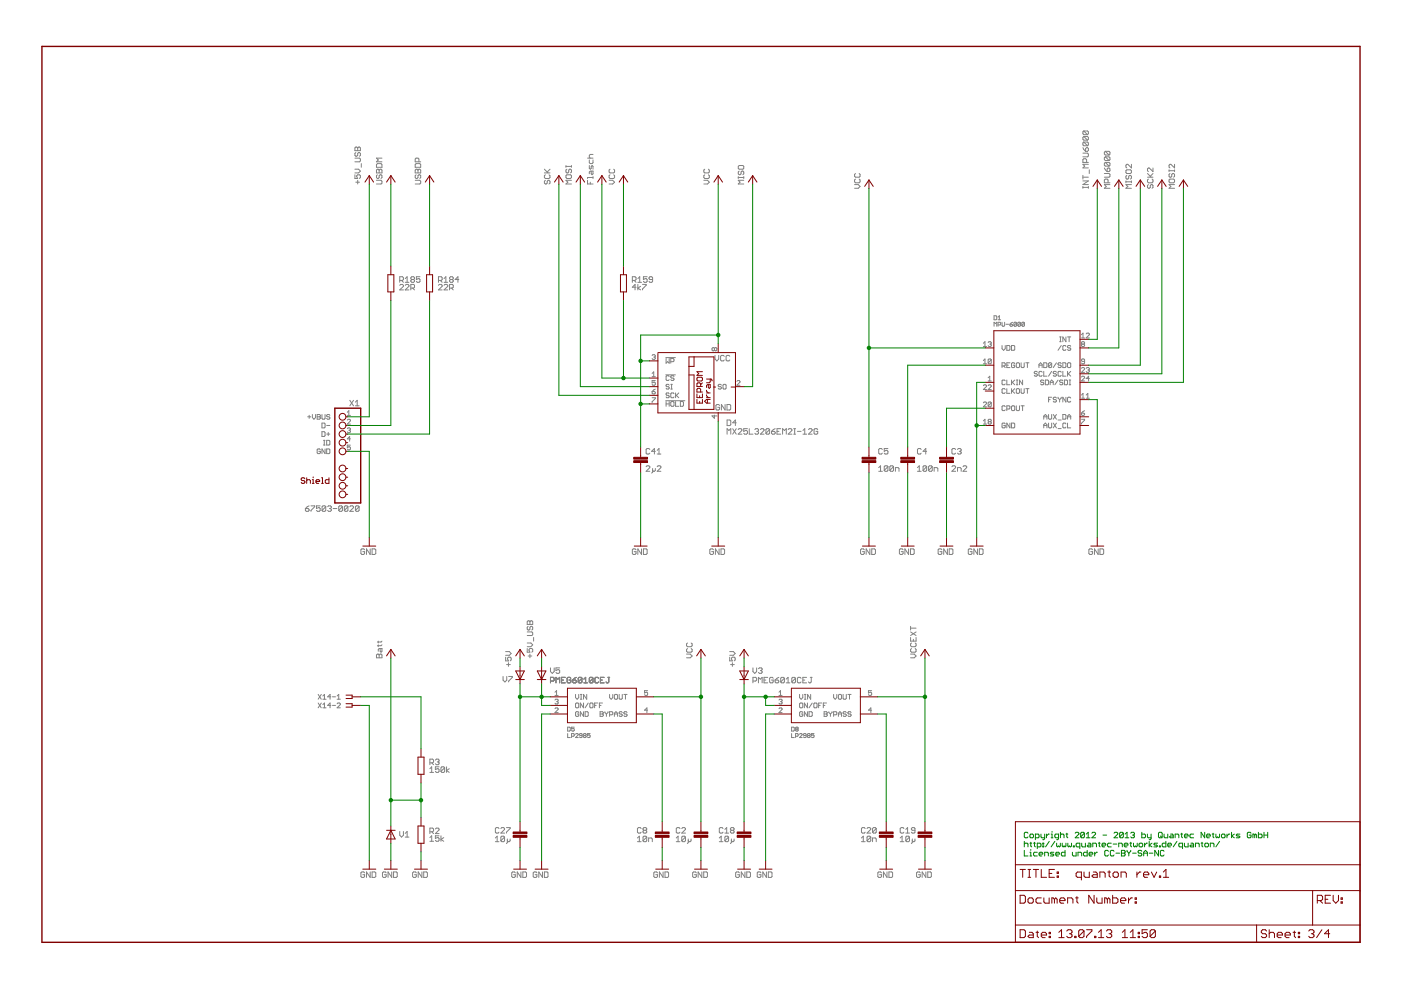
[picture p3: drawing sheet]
<svg xmlns="http://www.w3.org/2000/svg" width="297mm" height="210mm" viewBox="0 0 297 210" stroke-linecap="round" stroke-linejoin="round" font-family="sans-serif">
<g fill="none" stroke="#808080" stroke-width=".21">
<path d="M75.2 37.1v.7h.6l-.2-.4 .2-.3h.4l.2 .2v.3l-.2 .2M75.2 35.9h.8l.4 .4-.4 .4h-.8M75.2 33.5h1l.2 .2v.4l-.2 .2h-1M75.2 31.4l.2-.2 .4 .2 .4-.2 .2 .2v.5h-1.2zM75.4 32.3l-.2 .2v.4l.2 .2 .4-.2v-.4l.4-.2 .2 .2v.4l-.2 .2M75.4 38.6h.8M75.8 31.4v.5M75.8 38.2v.8M76.6 34.7v.8M79.8 38.2h1l.2 .2v.4l-.2 .2h-1M79.8 36.1l.2-.2 .4 .2 .4-.2 .2 .2v.6h-1.2zM80 34.7h.8l.2 .2v.6h-1.2v-.6z"/>
<path d="M80 37.1l-.2 .2v.3l.2 .2 .4-.2v-.3l.4-.2 .2 .2v.3l-.2 .2M80.4 36.1v.6M81 33.5h-1.2l.4 .4-.4 .4h1.2M88 38.2h1l.2 .2v.4l-.2 .2h-1M88.2 37.1l-.2 .2v.3l.2 .2h.2l.2-.2v-.3l.4-.2 .2 .2v.3l-.2 .2M88.2 35.9l.4 .2 .4-.2 .2 .2v.6h-1.2v-.6zM88.2 34.7h.8l.2 .2v.6h-1.2v-.6zM88.6 36.1v.6M88.8 34.3v-.6l-.2-.2h-.4l-.2 .2v.6h1.2M115.4 36.7h1.2M115.4 35.9l.8 .8M115.6 38.2l-.2 .2v.4l.4 .2 .2-.2v-.4l.4-.2 .2 .2v.4l-.2 .2"/>
<path d="M115.6 37.1l-.2 .2v.3l.2 .2h.8l.2-.2v-.3l-.2-.2M116.6 35.9l-.6 .6M120 37.3l.2-.2h.8l.2 .2v.3l-.2 .2h-.8l-.2-.2zM120 35.1v.4M120 35.3h1.2M120.2 35.9l-.2 .2v.4l.4 .2 .2-.2v-.4l.4-.2 .2 .2v.4l-.2 .2M121.2 38.2h-1.2l.4 .4-.4 .4h1.2M121.2 35.1v.4M124.6 38.2v.8h1.1M124.6 33.5h1.1M124.9 33.9v.6l.3 .2h.3l.2-.2v-.6M124.9 35.1v.6l.3 .2 .1-.2v-.4l.2-.2 .2 .2v.6"/>
<path d="M125.2 38.6v.4M125.3 36.3v.6l.2 .1 .2-.1v-.6h-.5l-.3 .2v.4M125.7 37.6h-1.1v.2M125.7 37.4v.4M125.7 32.7h-.5l-.3 .2v.4l.3 .2M129.1 38.2h.8l.4 .4-.4 .4h-.8M129.3 37.1l-.2 .2v.3l.2 .2h.8l.2-.2v-.3l-.2-.2M129.3 35.9l-.2 .2v.4l.2 .2h.8l.2-.2v-.4l-.2-.2M149.2 38.2h.8l.4 .4-.4 .4h-.8M149.4 37.1l-.2 .2v.3l.2 .2h.8l.2-.2v-.3l-.2-.2M149.4 35.9l-.2 .2v.4l.2 .2h.8l.2-.2v-.4l-.2-.2M156.5 35.3l.2-.2h.8l.2 .2v.4l-.2 .2h-.8l-.2-.2z"/>
<path d="M156.5 37.6h1.2M156.5 37.4v.4M156.7 36.3l-.2 .2v.4l.2 .1 .4-.1v-.4l.2-.2 .4 .2v.4l-.2 .1M157.7 38.2h-1.2l.4 .4-.4 .4h1.2M157.7 37.4v.4M181.2 39.1h.8l.4 .4-.4 .4h-.8M181.4 38l-.2 .2v.3l.2 .3h.8l.2-.3v-.3l-.2-.2M181.4 36.8l-.2 .2v.4l.2 .2h.8l.2-.2v-.4l-.2-.2M229.6 38.4h1.2l-1.2 .7h1.2M229.6 37.6h1.2M229.6 32.5h1l.2 .2v.4l-.2 .2h-1M229.6 39.7h1.2"/>
<path d="M229.6 37.2v.8M229.6 39.5v.4M229.6 31.3l.6 .8M229.8 27.8h.8l.2 .2v.3l-.2 .3M229.8 28.9h.8l.2 .2v.4l-.2 .2M229.8 30.1h.8l.2 .2v.4l-.2 .2M229.8 27.8l-.2 .2v.3l.2 .3h.8M229.8 28.9l-.2 .2v.4l.2 .2h.8M229.8 30.1l-.2 .2v.4l.2 .2h.8M229.8 30.1l.8 .8M229.8 28.9l.8 .8M229.8 27.8l.8 .8"/>
<path d="M230.2 31.5l.2-.2 .4 .2v.4l-.2 .2h-.4zM230.4 34.4v-.6l-.2-.1h-.4l-.2 .1v.6h1.2M230.8 34.8h-1.2l.4 .4-.4 .4h1.2M230.8 39.5v.4M230.9 36v.8M234.1 36.8h1l.2 .2v.4l-.2 .2h-1M234.1 35.6l.6 .8M234.4 32.1l-.3 .2v.4l.3 .2h.7M234.4 33.3l-.3 .2v.3l.3 .2h.7M234.4 34.4l-.3 .2v.4l.3 .2h.7M234.4 32.1h.7l.2 .2v.4l-.2 .2M234.4 33.3h.7l.2 .2v.3l-.2 .2"/>
<path d="M234.4 34.4h.7l.2 .2v.4l-.2 .2M234.4 34.4l.7 .8M234.4 33.3l.7 .7M234.4 32.1l.7 .8M234.7 35.8l.4-.2 .2 .2v.4l-.2 .2h-.4zM234.9 38.8v-.6l-.2-.2h-.3l-.3 .2v.6h1.2M235.3 39.1h-1.2l.4 .4-.4 .4h1.2M238.7 36.2l.2-.2h.8l.2 .2v.4l-.2 .2h-.8l-.2-.2zM238.7 38.5h1.2M238.7 38.4v.4M238.9 37.2l-.2 .2v.4l.2 .2 .4-.2v-.4l.2-.2 .4 .2v.4l-.2 .2M239.9 39.1h-1.2l.4 .4-.4 .4h1.2"/>
<path d="M239.9 34.8v.8l-.8-.8-.4 .2v.4l.2 .2M239.9 38.4v.4M243.3 37.6h1.2M243.3 36.8l.8 .8M243.5 39.1l-.2 .2v.4l.2 .2 .4-.2v-.4l.2-.2 .4 .2v.4l-.2 .2M243.5 38l-.2 .2v.3l.2 .3h.8l.2-.3v-.3l-.2-.2M244.5 35.6v.8l-.8-.8-.4 .2v.4l.2 .2M244.5 36.8l-.6 .6M247.9 36v.4M247.9 36.2h1.1M248.1 36.8l-.2 .2v.4l.2 .2 .3-.2v-.4l.4-.2 .2 .2v.4l-.2 .2M248.1 38h.7l.2 .2v.3l-.2 .3h-.7l-.2-.3v-.3z"/>
<path d="M249 34.8v.8l-.8-.8-.3 .2v.4l.2 .2M249 39.1h-1.1l.3 .4-.3 .4h1.1M249 36v.4M84.8 59.5h.5l.2-.2v-.4l-.2-.2h-.5v1.2M85.1 59.5l.4 .4M85.9 59.9h.8M85.9 59.1l.4-.4v1.2M87.3 59.3l-.2-.2 .2-.4h.4l.2 .2-.2 .4M87.3 59.3l-.2 .2 .2 .4h.4l.2-.3-.2-.3M87.3 59.3h.4M89 58.7h-.7v.6l.4-.2 .3 .2v.3l-.1 .3h-.4l-.2-.3M93 59.5h.6l.1-.2v-.4l-.1-.2h-.6v1.2"/>
<path d="M93.3 59.5l.4 .4M94.1 59.1l.4-.4v1.2M94.1 59.9h.8M95.5 59.3l-.2-.2 .2-.4h.4l.2 .2-.2 .4M95.5 59.3l-.2 .2 .2 .4h.4l.2-.3-.2-.3M95.5 59.3h.4M97.3 59.3h-.8l.6-.6v1.2M134.1 59.5h.5l.3-.2v-.4l-.3-.2h-.5v1.2M134.5 59.5l.4 .4M135.2 59.9h.8M135.2 59.1l.4-.4v1.2M137.2 58.7h-.8v.6l.4-.2 .4 .2v.3l-.2 .3h-.4l-.2-.3"/>
<path d="M138.4 59.3h-.6l-.2-.2 .2-.4h.4l.2 .2v.7l-.2 .3h-.4l-.2-.3M84.8 60.5l.1-.2h.4l.2 .2v.2l-.7 .8h.7M85.9 60.5l.2-.2h.4l.2 .2v.2l-.8 .8h.8M87.1 61.1h.6l.2-.2v-.4l-.2-.2h-.6v1.2M87.5 61.1l.4 .4M93 60.5l.2-.2h.4l.1 .2v.2l-.7 .8h.7M94.1 60.5l.2-.2h.4l.2 .2v.2l-.8 .8h.8M95.3 61.1h.6l.2-.2v-.4l-.2-.2h-.6v1.2M95.7 61.1l.4 .4M134.9 60.9h-.8l.5-.6v1.2M135.2 60.3v1.2M135.8 60.7l-.6 .4 .6 .4"/>
<path d="M136.2 60.3h.8l-.8 1.2M138.3 75.4l.1-.2h.4l.1 .2-.1 .3M138.3 79.2l.3-.4v1.1M138.3 79.9h.6M138.6 75.7h.2M138.8 75.7l.1 .2-.1 .3h-.4l-.1-.2M141.2 79.5h2M141.2 75.8h2M141.2 76v1l.3-.3 .4 .3v-1M141.9 79.8l-.2-.1h-.3l-.2 .1v.7l.2 .2h.3l.2-.2M142.2 76.7h.5l.2-.2v-.3l-.2-.2h-.5v1M142.9 79.8l-.2-.1h-.3l-.2 .1 .2 .4h.3l.2 .1-.2 .4h-.3l-.2-.2"/>
<path d="M151.5 73.9l-.2-.2-.3 .2v.3l.1 .2 .4-.2M151.5 73.9l.1-.2 .4 .2v.3l-.2 .2-.3-.2M151.5 73.9v.3M151.6 75.4v.7l.4 .4 .4-.4v-.7M153.6 75.5l-.2-.1h-.4l-.2 .1v.8l.2 .2h.4l.2-.2M154.7 75.5l-.2-.1h-.3l-.3 .1v.8l.3 .2h.3l.2-.2M208.5 72.8l.3-.3v1M208.5 77.1h.7M208.5 73.5h.7M208.5 76.5l.3-.4v1M209.5 72.6l.2-.1h.3l.2 .1-.2 .4M209.8 73h.2"/>
<path d="M210 73l.2 .1-.2 .4h-.3l-.2-.2M210.2 76.3l-.2-.2h-.3l-.2 .2v.7M210.2 76.3v.7l-.2 .1h-.3l-.2-.1M210.2 76.3l-.7 .7M210.8 67h.4l.1 .1v.5l-.1 .2h-.4zM210.8 69.2v-.9l.2 .3 .3-.3v.9M211.6 68.9h.4l.2-.2-.2-.4h-.4v.9M211.6 67.8h.6M211.6 67.2l.3-.2v.8M212.4 68.3l.2 .9 .4-.2v-.7M212.4 73.3v.6l.4 .4 .3-.4v-.6M212.4 77.6h.6l.1-.2v-.3l-.1-.2h-.6v1"/>
<path d="M212.8 77.6l.3 .3M213.3 68.7h.5M213.5 73.3h.5l.1 .1v.7l-.1 .2h-.5zM213.5 77.4h.3M214.1 68.7h.4l.2 .3-.4 .2zM214.1 76.9h-.6v1h.6M214.5 73.3h.5l.1 .1v.7l-.1 .2h-.5zM214.7 68.3l-.6 .4M215.1 77.1l-.1-.2h-.4l-.1 .2v.7l.1 .1h.4l.1-.1v-.4h-.3M215.5 77.1l.1-.2h.4l.2 .2v.7l-.2 .1h-.4l-.1-.1zM215.5 68.5l-.4-.2-.1 .7M215.5 68.5l-.1 .7-.4-.2"/>
<path d="M215.5 68.5l-.5 .5M216.4 68.5l-.5-.2-.1 .2v.5M216.4 68.5v.5l-.2 .2-.4-.2M216.4 68.5l-.6 .5M216.5 76.9v.9l.2 .1 .4-.1v-.9M217.2 68.5l-.4-.2-.2 .2v.5M217.2 68.5v.5l-.1 .2-.5-.2M217.2 68.5l-.6 .5M217.5 76.9h.7M217.8 76.9v1M219.9 78.9l-.1-.2-.5 .2 .2 .3 .4 .2-.1 .4-.5-.2M220.3 77.9v-.6l.3-.4 .4 .4v.6"/>
<path d="M220.3 77.4h.7M221 78.9l-.2-.2h-.3l-.2 .2v.7l.2 .2h.3l.2-.2M221.3 76.9h.5l.2 .2v.7l-.2 .1h-.5zM221.3 78.7v1.1h.7M223 77.1l-.2-.2-.5 .2v.7M223 77.1v.7l-.2 .1-.5-.1M223 78.7l-.7 1.1M223 77.1l-.7 .7M224 78.9l-.2-.2h-.3l-.2 .2 .2 .3h.3l.2 .2-.2 .4h-.3l-.2-.2M224 76.9l-.7 1M224.7 72.5h.3M224.7 71.4h.3"/>
<path d="M224.8 71.4v1.1M225 77.1l-.2-.2h-.3l-.2 .2 .2 .3h.3l.2 .2-.2 .3h-.3l-.2-.1M225 78.9l-.2-.2h-.3l-.2 .2v.7l.2 .2h.3l.2-.2M225 73.3l-.7 1M225.3 76.9h.5l.2 .2v.7l-.2 .1h-.5zM225.3 78.7v1.1h.7M226 71.4v1.1l-.7-1.1v1.1M226 73.4l-.2-.1-.5 .1v.7l.2 .2 .5-.2M226.3 78.7v1.1M226.3 71.4h.7M226.5 76.9h.3l.2 .2v.7l-.2 .1h-.3l-.2-.1v-.7zM226.5 79.2l.5 .6"/>
<path d="M226.7 71.4v1.1M227 73.4l-.2-.1h-.3l-.2 .1 .2 .4h.3l.2 .1-.2 .4h-.3l-.2-.2M227 78.7l-.7 .7M229.3 71l.3-.4v1M229.3 78.1l.1-.2h.4l.2 .2-.7 .9h.7M229.3 79.9l.1-.1h.4l.2 .1-.7 .9h.7M229.3 71.6h.7M229.4 73l-.1-.2 .1-.3h.4l.2 .1-.2 .4M229.4 73l-.1 .1 .1 .4h.4l.2-.2-.2-.3M229.4 73h.4M230 76.6h-.6l-.1-.1 .1-.4h.4l.2 .2v.7l-.2 .1h-.4l-.1-.1M230.3 78.1l.2-.2h.3l.2 .2-.2 .3"/>
<path d="M230.3 70.8l.2-.2h.3l.2 .2-.7 .8h.7M230.6 78.4h.2M230.8 78.4l.2 .2-.2 .4h-.3l-.2-.2M65.2 88.4h.7M65.6 88.1v.6M66.2 87.9v.6l.4 .4 .3-.4v-.6M67.2 87.9h.6l.1 .2-.1 .3 .1 .3-.1 .2h-.6zM67.2 88.4h.6M67.9 95.4l-.1-.2h-.4l-.2 .2v.6l.2 .2h.4l.1-.2v-.3h-.3M68.3 87.9v.8l.1 .2h.3l.2-.2v-.8M68.3 89.7h.4l.2 .2v.7l-.2 .1h-.4zM68.3 91.5h.4l.2 .2v.7l-.2 .1h-.4z"/>
<path d="M68.6 94.4h.3M68.6 93.4h.3M68.7 93.4v1M68.9 95.2v1l-.6-1v1M69.3 90.2h.6M69.3 93.4h.5l.1 .1v.7l-.1 .2h-.5zM69.3 95.2h.5l.1 .2v.6l-.1 .2h-.5zM69.3 92h.6M69.6 91.7v.7M69.9 88.1l-.1-.2h-.4l-.1 .3 .5 .2 .1 .3-.1 .2h-.4l-.1-.2M73.6 90.9l.5-.2 .2 .2-.2 .3M73.6 89.1l.2-.2 .5 .2-.7 .8h.7"/>
<path d="M73.6 88.1h.7M73.6 87.4l.4-.3v1M74 91.2h.1M74.1 91.2l.2 .2-.2 .3-.5-.1M74.2 84.9l.8 1.1M74.3 94.4h-.7v.5l.5-.2 .2 .5-.2 .2-.5-.2M74.3 93h-.7l.5-.4v1M75 84.9l-.8 1.1M75.4 85.3l.3-.4v1.1M75.4 86h.7M137 99l.2-.2h.4l.2 .2v.1l-.8 .8h.8M137.8 95.3l-.2-.2h-.4l-.2 .2v.8l.2 .2h.4l.2-.2"/>
<path d="M138.3 83h.5l.1 .4-.1 .1h-.4l-.1-.1zM138.3 84.3h.6l-.6 1M138.4 99.3v.8l-.2 .2M138.9 99.3v.4l-.2 .2-.3-.2M138.9 80.7h-.6v.5l.3-.2 .3 .2-.1 .5h-.4l-.1-.2M138.9 95.7h-.7l.5-.6v1.2M138.9 82.5l-.6 .5M139.3 99l.2-.2h.4l.2 .2v.1l-.8 .8h.8M139.3 96.3h.8M139.3 95.5l.4-.4v1.2M141.2 85h4M141.2 85.1v1"/>
<path d="M141.2 85.6h.7M141.9 81.7l-.2-.2h-.3l-.2 .3 .5 .2 .2 .3-.2 .2h-.3l-.2-.2M141.9 83.5l-.2-.2h-.3l-.2 .4 .2 .1h.3l.2 .4-.2 .1h-.3l-.2-.1M141.9 85.1v1M142.2 85.3l.2-.2h.3l.2 .2v.7l-.2 .1h-.3l-.2-.1zM142.2 81.5h.4M142.2 82.5h.4M142.4 81.5v1M142.9 83.5l-.2-.2h-.3l-.2 .2v.7l.2 .1h.3l.2-.1M143.2 85.1v1h.7M143.2 83.3v1M143.4 83.8l.5 .5"/>
<path d="M143.9 83.3l-.7 .7M144.3 85.1h.4l.2 .2v.7l-.2 .1h-.4zM151.5 88v.7l-.5-.5h1M152.6 86l-.2-.2h-.4l-.2 .2v.7l.2 .2h.4l.2-.2v-.3h-.4M153 81.7l-.2-.2h-.4l-.1 .3 .5 .2 .2 .3-.2 .2h-.4l-.1-.2M153.5 81.5l.4 .2v.6l-.1 .2-.5-.2v-.6zM153.7 85.8v1.1l-.7-1.1v1.1M154.1 85.8h.6l.2 .2v.7l-.2 .2h-.6zM154.2 89h.5l.2 .3v.7l-.2 .2h-.5zM154.2 92.1v-1.2l.3 .4 .4-.4v1.2M155.3 90.9l.8 1.2M156.1 90.9l-.8 1.2"/>
<path d="M156.1 89.6h-.8l.6-.6v1.2M156.2 80.9l.2-.2h.3l.2 .2-.7 .8h.7M156.5 91.1l.2-.2h.4l.2 .2v.2l-.8 .8h.8M158.5 90.9h-.8v.6l.4-.2 .4 .2v.4l-.2 .2h-.4l-.2-.2M158.9 90.9v1.2h.7M160 91.1l.2-.2h.4l.2 .2-.2 .4M160.4 91.5h.2M160.6 91.5l.2 .2-.2 .4h-.4l-.2-.2M161.2 91.1l.2-.2h.4l.2 .2v.2l-.8 .8h.8M163.2 91.1v.8l-.2 .2h-.4l-.2-.2M163.2 91.1l-.2-.2h-.4l-.2 .2v.8M163.2 91.1l-.8 .8"/>
<path d="M163.6 91.5h.5l.3 .4-.3 .2h-.3l-.2-.2zM164.4 90.9l-.8 .6M164.7 91.5h.4M165.5 90.9h-.8v1.2h.8M165.9 92.1v-1.2l.4 .4 .4-.4v1.2M167.1 91.1l.2-.2h.4l.2 .2v.2l-.8 .8h.8M168.3 92.1h.4M168.3 90.9h.4M168.5 90.9v1.2M169.1 91.5h.7M170.2 91.3l.4-.4v1.2M170.2 92.1h.8"/>
<path d="M171.4 91.1l.2-.2h.4l.2 .2v.2l-.8 .8h.8M173.4 91.1l-.2-.2h-.4l-.2 .2v.8l.2 .2h.4l.2-.2v-.4h-.4M186.3 99.9h.8M186.3 99.1l.4-.3v1.1M187.1 95.3l-.2-.2h-.4l-.2 .2v.8l.2 .2h.4l.2-.2M188.3 99v.7l-.2 .2h-.4l-.2-.2M188.3 99l-.2-.2h-.4l-.2 .2v.7M188.3 95.1h-.8v.6l.4-.2 .4 .2v.4l-.2 .2h-.4l-.2-.2M188.3 99l-.8 .7M189.4 99v.7l-.1 .2h-.5l-.1-.2M189.4 99l-.1-.2h-.5l-.1 .2v.7M189.4 99l-.7 .7"/>
<path d="M189.8 99.9v-.8h.6l.2 .2v.6M194.5 99.9h.8M194.5 99.1l.4-.3v1.1M195.3 95.3l-.2-.2h-.4l-.2 .2v.8l.2 .2h.4l.2-.2M196.5 99v.7l-.2 .2h-.4l-.2-.2M196.5 99l-.2-.2h-.4l-.2 .2v.7M196.5 99l-.8 .7M196.5 95.7h-.8l.6-.6v1.2M197.7 99v.7l-.2 .2h-.4l-.2-.2M197.7 99l-.2-.2h-.4l-.2 .2v.7M197.7 99l-.8 .7M198.1 99.9v-.8h.5l.2 .2v.6"/>
<path d="M201.8 99l.2-.2h.4l.2 .2v.1l-.8 .8h.8M202.6 95.3l-.2-.2h-.4l-.2 .2v.8l.2 .2h.4l.2-.2M203 99.9v-.8h.6l.2 .2v.6M203 95.3l.2-.2h.4l.2 .2-.2 .4M203.4 95.7h.2M203.6 95.7l.2 .2-.2 .4h-.4l-.2-.2M204.2 99l.2-.2h.4l.2 .2v.1l-.8 .8h.8M208.5 85.4l.2-.2h.3l.2 .2-.7 .9h.7M208.5 81.8l.2-.2h.3l.2 .2v.1l-.7 .7h.7M208.5 89.2l.3-.3v1M208.5 89.9h.7M209.5 81.8l.2-.2h.3l.2 .2-.7 .8h.7"/>
<path d="M209.5 80.8h.7M209.5 80.1l.3-.3v1M209.7 89.4l-.2-.2 .2-.3h.3l.2 .2-.2 .3M209.7 89.4l-.2 .2 .2 .3h.3l.2-.2-.2-.3M209.7 89.4h.3M210.2 85.4l-.2-.2h-.3l-.2 .2v.7M210.2 85.4v.7l-.2 .2h-.3l-.2-.2M210.2 85.4l-.7 .7M213.1 80.7l-.1-.1-.6 .1v.7l.2 .2h.4l.1-.2M213.1 82.6l-.1-.2h-.4l-.2 .2v.6l.2 .2h.4l.1-.2M213.1 86.2l-.1-.2h-.4l-.2 .2v.7l.2 .2h.4l.1-.2M213.1 89.9l-.1-.2h-.4l-.2 .2v.7l.2 .1h.4l.1-.1v-.4h-.3"/>
<path d="M213.5 86.7h.5l.1-.1v-.4l-.1-.2h-.5v1.1M213.5 80.6v1h.6M213.5 82.4v1h.6M214.1 89.7v1l-.6-1v1M214.5 89.7h.5l.1 .2v.7l-.1 .1h-.5zM214.5 80.6v1M214.5 82.4v1M214.6 86h.4l.1 .2v.7l-.1 .2h-.4l-.1-.2v-.7zM214.6 82.9l.5 .5M214.6 81.1l.5 .5M215.1 82.4l-.6 .7M215.1 80.6l-.6 .6"/>
<path d="M215.5 80.6h.3M215.5 81.6h.3M215.5 86v.9l.1 .2h.4l.2-.2v-.9M215.6 82.4h.4l.2 .2v.6l-.2 .2h-.4l-.1-.2v-.6zM215.6 80.6v1M216.5 86h.6M216.5 82.4v.8l.2 .2 .4-.2v-.8M216.8 80.6v1l-.6-1v1M216.8 86v1.1M217.5 82.4h.7M217.8 82.4v1M221.3 80.7l-.2-.1-.5 .1 .2 .4h.3l.2 .1-.2 .4h-.3l-.2-.2"/>
<path d="M221.3 88.9v-.7l.3-.3 .4 .3v.7M221.3 90.7v-.7l.3-.3 .4 .3v.7M221.3 90.2h.7M221.3 88.4h.7M221.6 80.6h.5l.2 .1v.7l-.2 .2h-.5zM222.3 87.9v.8l.2 .2 .5-.2v-.8M222.3 89.7v.9l.2 .1 .5-.1v-.9M222.3 84.7h.4M222.7 81.6v-.7l.3-.3 .3 .3v.7M222.7 81.1h.6M223 84.2h-.7v1M223.3 89.7l.7 1"/>
<path d="M223.3 87.9l.7 1M224 89.7l-.7 1M224 87.9l-.7 1M224 84.4l-.2-.2h-.3l-.2 .2 .2 .3h.3l.2 .2-.2 .3h-.3l-.2-.1M224.3 90.9h.7M224.3 89h.7M224.3 84.2l.4 .5M224.3 80.6l-.7 1M224.7 84.7v.5M225 84.2l-.3 .5M225.3 80.7l-.1-.1-.5 .1 .1 .4h.4l.1 .1-.1 .4h-.4l-.1-.2M225.3 87.9h.5l.2 .2v.6l-.2 .2h-.5z"/>
<path d="M225.7 80.6h.5l.1 .1v.7l-.1 .2h-.5zM226 89.9l-.2-.2-.5 .2v.7l.2 .1 .5-.1M226 84.2v1l-.7-1v1M226.3 88.9v-.7l.4-.3 .3 .3v.7M226.3 89.7v1h.7M226.3 88.4h.7M226.7 80.6h.3M226.7 81.6h.3M226.8 80.6v1M227 84.4l-.2-.2h-.3l-.2 .2v.7l.2 .1h.3l.2-.1M229.3 83.8l.3-.4v1M229.3 88.9h.7l-.7 1"/>
<path d="M229.3 87.6h.5l.2 .3-.2 .2h-.4zM229.3 84.4h.7M230 87.1l-.7 .5M230.3 84.4h.7M230.3 83.8l.3-.4v1M231 80.3h-.7l.5-.5v1M64.7 107.8h.6l.2 .4-.2 .2h-.4l-.2-.2zM65.5 107.3l-.8 .5M65.9 107.3h.8v.1l-.8 .8v.2M67.9 107.3h-.8v.5l.4-.2 .4 .2v.4l-.2 .2h-.4l-.2-.2M69.1 107.4v.8l-.2 .2h-.4l-.2-.2M69.1 107.4l-.2-.1h-.4l-.2 .1v.8"/>
<path d="M69.1 107.4l-.8 .8M69.5 107.4l.2-.1h.3l.3 .1-.3 .4M69.8 107.8h.2M70 107.8l.3 .2-.3 .4h-.3l-.2-.2M70.6 107.8h.8M72.6 107.4v.8l-.2 .2h-.4l-.2-.2M72.6 107.4l-.2-.1h-.4l-.2 .1v.8M72.6 107.4l-.8 .8M73.8 107.4v.8l-.2 .2h-.4l-.2-.2M73.8 107.4l-.2-.1h-.4l-.2 .1v.8M73.8 107.4l-.8 .8M74.2 107.4l.2-.1h.4l.2 .1v.2l-.8 .8h.8"/>
<path d="M76.1 107.4v.8l-.2 .2h-.4l-.1-.2M76.1 107.4l-.2-.1h-.4l-.1 .1v.8M76.1 107.4l-.7 .8M77.3 116.6l-.2-.2h-.4l-.2 .2v.7l.2 .3h.4l.2-.3v-.3h-.4M78.5 116.4v1.2l-.8-1.2v1.2M78.9 116.4h.6l.2 .2v.7l-.2 .3h-.6zM134.9 116.6l-.3-.2h-.3l-.2 .2v.7l.2 .3h.3l.3-.3v-.3h-.4M136 116.4v1.2l-.8-1.2v1.2M136.4 116.4h.6l.2 .2v.7l-.2 .3h-.6zM151.3 116.6l-.2-.2h-.4l-.2 .2v.7l.2 .3h.4l.2-.3v-.3h-.4M152.5 116.4v1.2l-.8-1.2v1.2M152.9 116.4h.5l.2 .2v.7l-.2 .3h-.5z"/>
<path d="M183.2 116.6l-.2-.2h-.3l-.2 .2v.7l.2 .3h.3l.2-.3v-.3h-.3M184.4 116.4v1.2l-.8-1.2v1.2M184.8 116.4h.6l.2 .2v.7l-.2 .3h-.6zM191.5 116.6l-.2-.2h-.4l-.2 .2v.7l.2 .3h.4l.2-.3v-.3h-.4M192.6 116.4v1.2l-.7-1.2v1.2M193 116.4h.6l.2 .2v.7l-.2 .3h-.6zM199.7 116.6l-.2-.2h-.4l-.2 .2v.7l.2 .3h.4l.2-.3v-.3h-.4M200.9 116.4v1.2l-.8-1.2v1.2M201.3 116.4h.5l.2 .2v.7l-.2 .3h-.5zM206.1 116.6l-.2-.2h-.4l-.2 .2v.7l.2 .3h.4l.2-.3v-.3h-.4M207.3 116.4v1.2l-.8-1.2v1.2M207.6 116.4h.6l.2 .2v.7l-.2 .3h-.6z"/>
<path d="M231.6 116.6l-.1-.2h-.4l-.2 .2v.7l.2 .3h.4l.1-.3v-.3h-.3M232.8 116.4v1.2l-.7-1.2v1.2M233.2 116.4h.6l.2 .2v.7l-.2 .3h-.6zM80 138.7l.4 .2 .4-.2 .2 .2v.6h-1.2v-.6zM80.2 135.9v.4M80.2 136.7v.4M80.4 138.9v.6M80.6 137.5v.6l.2 .2 .2-.2v-.6h-.6l-.2 .2v.4M81 136.7l-.2 .2h-.8M81 135.9l-.2 .2h-.8M107.2 139.3v.8h.6l-.2-.4 .2-.4h.4l.2 .2v.4l-.2 .2M107.2 138.2h.8l.4 .4-.4 .3h-.8"/>
<path d="M111.8 137.5v.8h.6l-.2-.4 .2-.4h.4l.1 .2v.4l-.1 .2M111.8 134h1l.1 .2v.4l-.1 .1h-1M111.8 136.3h.8l.3 .4-.3 .4h-.8M112 132.8l-.2 .2v.4l.4 .2 .2-.2v-.4l.4-.2 .1 .2v.4l-.1 .2M112 139.1h.8M112 131.6l.4 .2 .4-.2 .1 .2v.6h-1.1v-.6zM112.4 131.8v.6M112.4 138.7v.8M113.1 135.1v.8M145.6 138.7h.7l.4 .4-.4 .4h-.7M145.8 136.3l-.2 .2v.4l.2 .2h.7l.2-.2v-.4l-.2-.2M145.8 137.5l-.2 .2v.4l.2 .2h.7l.2-.2v-.4l-.2-.2"/>
<path d="M154.7 139.3v.8h.6l-.2-.4 .2-.4h.4l.2 .2v.4l-.2 .2M154.7 138.2h.8l.4 .4-.4 .3h-.8M193.1 132.8v.8M193.1 135.1v.8h1.1v-.8M193.1 138.7h.7l.4 .4-.4 .4h-.7M193.1 134l1.1 .7M193.1 133.2h1.1M193.3 136.3l-.2 .2v.4l.2 .2h.7l.2-.2v-.4l-.2-.2M193.3 137.5l-.2 .2v.4l.2 .2h.7l.2-.2v-.4l-.2-.2M193.7 135.6v.3M194.2 134l-1.1 .7M67.5 147.2l.6 1.1"/>
<path d="M67.5 149.1l.6 1M68.1 147.2l-.6 1.1M68.1 149.1l-.6 1M68.5 147.6l.3-.4v1.1M68.5 149.4l.3-.3v1M68.5 148.3h.6M68.5 150.1h.6M70.1 149.6h-.6l.5-.5v1M70.1 147.7h-.6l.5-.5v1.1M70.5 147.7h.6M70.5 149.6h.6M71.5 147.6l.3-.4v1.1"/>
<path d="M71.5 148.3h.7M71.5 149.2l.1-.1h.4l.2 .1-.7 .9h.7M106.7 143.4v.8l.4 .4 .3-.4v-.8M107.4 140.9h.8M107.8 140.5v.8M107.8 143.4h.8v.2l-.8 .8v.2M116.7 141.6v.8l.4 .4 .4-.4v-.8M116.7 144.4h.6l.2-.2v-.4l-.2-.2h-.6v1.2M117.7 150.3l.1-.2h.4l.1 .2-.6 .8h.6M117.7 148.4l.1-.1h.4l.1 .1-.1 .4M117.7 146.8l.3-.4v1M117.7 147.4h.6"/>
<path d="M117.9 144.8v-1.2l.4 .4 .4-.4v1.2M118 148.8h.2M118.2 148.8l.1 .1-.1 .4h-.4l-.1-.2M118.7 141.6h-.8v.6l.4-.2 .4 .2v.4l-.2 .2h-.4l-.2-.2M119.1 144.2h.4M119.8 143.6h-.7v1.2h.7M120.4 154.2l.5 .1v.6l-.1 .1h-.4zM120.4 155.5v.9h.5M121 143.8l-.2-.2h-.4l-.2 .2v.8l.2 .2h.4l.2-.2v-.4h-.4M121.2 156.1h.4l.2-.1-.2-.5h-.4v.9M121.4 144.2h.6l.2 .4-.2 .2h-.4l-.2-.2zM121.8 154.2h-.6v.4l.3-.1 .3 .1-.2 .4-.4-.1"/>
<path d="M122 147.2v.7l.4 .4 .3-.4v-.7M122 149.2l.2-.1h.3l.2 .1v.7l-.2 .2h-.3l-.2-.2zM122 155.7l.2-.2 .4 .2-.6 .7h.6M122.2 143.6l-.8 .6M122.7 151.1l-.2-.2h-.3l-.2 .2v.6l.2 .2h.3l.2-.2v-.3h-.3M123 148.3h.4M123 147.2h.4M123.2 147.2v1.1M123.4 143.8l-.2-.2h-.4l-.2 .2v.8M123.4 143.8v.8l-.2 .2h-.4l-.2-.2M123.4 143.8l-.8 .8M123.4 156h-.4l-.1-.2 .1-.3 .4 .2v.5l-.1 .2-.4-.2"/>
<path d="M123.7 149.1v1l-.7-1v1M123.7 150.9v1l-.7-1v1M123.8 144.8h.7M123.8 144l.4-.4v1.2M123.8 156l-.1 .1 .1 .3 .5-.2-.2-.2M123.8 156l-.1-.2 .1-.3 .5 .2-.2 .3M123.8 156h.3M124.1 150.9h.5l.1 .2v.6l-.1 .2h-.5zM124.4 147.2v1.1l-.7-1.1v1.1M124.7 149.1l-.6 1M125.1 149.2l.1-.1h.4l.1 .1v.7l-.1 .2h-.4l-.1-.2zM125.1 155.5h-.6v.5l.3-.2 .3 .2-.1 .4-.5-.2"/>
<path d="M125.7 143.8v.8l-.2 .2h-.4l-.2-.2M125.7 143.8l-.2-.2h-.4l-.2 .2v.8M125.7 143.8l-.8 .8M126.1 149.6h.3M126.7 149.1h-.6v1M126.9 143.8l-.2-.2h-.4l-.2 .2v.8l.2 .2h.4l.2-.2M127.1 149.6h.3M127.2 150.9h.5l.2 .2-.2 .3 .2 .3-.2 .2h-.5zM127.2 151.4h.5M127.3 144.2h.4M127.7 149.1h-.6v1M128.1 143.6h-.8v1.2h.8"/>
<path d="M128.2 150.9l.4 .5M128.6 151.4v.5M128.9 143.6h.4M128.9 150.9l-.3 .5M129.1 143.6v1l-.2 .2-.4-.2M129.2 151.6h.6l.1-.5-.1-.2h-.6v1M129.2 147.2v.7l.4 .4 .3-.4v-.7M130.3 151.9v-.7l.3-.3 .3 .3v.7M130.3 151.4h.6M130.4 147.2h.4l.1 .2v.7l-.1 .2h-.4l-.1-.2v-.7zM131.3 147.2v.9l.1 .2 .5-.2v-.9M131.9 151.1l-.1-.2-.5 .2 .1 .3 .5 .2-.1 .3-.5-.2"/>
<path d="M132.3 147.2h.6M132.6 147.2v1.1M132.9 151.1l-.1-.2h-.4l-.1 .2 .1 .3h.4l.1 .2-.1 .3h-.4l-.1-.2M137.3 150.6h-.6l.5-.5v1M137.3 146.4h-.6v.5l.3-.1 .3 .1-.1 .5h-.4l-.1-.1M154.9 140.9h.8M155.3 140.5v.8M159.6 144.4h.6l.2-.2v-.4l-.2-.2h-.6v1.2M159.6 141.6v.8l.4 .4 .4-.4v-.8M160.8 144.8v-1.2l.4 .4 .4-.4v1.2M160.8 141.8l.2-.2h.4l.2 .2-.2 .4M161.2 142.2h.2"/>
<path d="M161.4 142.2l.2 .2-.2 .4h-.4l-.2-.2M162 144.2h.4M162.8 143.6h-.8v1.2h.8M163.9 143.8l-.2-.2h-.3l-.2 .2v.8l.2 .2h.3l.2-.2v-.4h-.3M164.3 144.2h.6l.2 .4-.2 .2h-.4l-.2-.2zM165.1 143.6l-.8 .6M165.2 148.4l.5-.1 .1 .1-.1 .4M165.2 150.3l.1-.2 .5 .2-.6 .8h.6M165.2 147.4h.6M165.2 146.8l.3-.4v1M165.5 148.8h.2M165.7 148.8l.1 .1-.1 .4-.5-.2"/>
<path d="M166.3 143.8l-.2-.2h-.4l-.2 .2v.8M166.3 143.8v.8l-.2 .2h-.4l-.2-.2M166.3 143.8l-.8 .8M166.7 144.8h.8M166.7 144l.4-.4v1.2M167.8 155.5v.9h.6M167.8 154.2l.6 .1v.6l-.1 .1h-.5zM168.7 143.8l-.2-.2h-.4l-.2 .2v.8M168.7 143.8v.8l-.2 .2h-.4l-.2-.2M168.7 143.8l-.8 .8M168.7 156.1h.4l.1-.1-.1-.5h-.4v.9M168.8 154.6l-.1-.1 .1-.3 .4 .1-.1 .3"/>
<path d="M168.8 154.6l-.1 .1 .1 .3 .4-.1-.1-.3M168.8 154.6h.3M169.5 155.7l.2-.2 .4 .2-.6 .7h.6M169.5 147.2v.7l.4 .4 .3-.4v-.7M169.5 149.2l.2-.1h.3l.2 .1v.7l-.2 .2h-.3l-.2-.2zM169.8 143.8l-.2-.2h-.4l-.1 .2v.8l.1 .2h.4l.2-.2M170.2 151.1l-.2-.2h-.3l-.2 .2v.6l.2 .2h.3l.2-.2v-.3h-.3M170.2 144.2h.4M170.5 148.3h.4M170.5 147.2h.4M170.7 147.2v1.1M170.9 156h-.4l-.2-.2 .2-.3 .4 .2v.5l-.1 .2-.5-.2"/>
<path d="M171 143.6h-.8v1.2h.8M171.2 149.1v1l-.7-1v1M171.2 150.9v1l-.7-1v1M171.3 156l-.1 .1 .1 .3 .5-.2-.2-.2M171.3 156l-.1-.2 .1-.3 .5 .2-.2 .3M171.3 156h.3M171.5 150.9h.5l.2 .2v.6l-.2 .2h-.5zM171.8 143.6h.4M171.9 147.2v1.1l-.7-1.1v1.1M172 143.6v1l-.2 .2-.4-.2M172.2 149.1l-.7 1M172.6 149.2l.1-.1h.4l.1 .1v.7l-.1 .2h-.4l-.1-.2z"/>
<path d="M172.6 155.5h-.6v.5l.5-.2 .1 .4-.1 .2-.5-.2M173.6 149.6h.3M174.2 149.1h-.6v1M174.6 149.6h.3M174.7 150.9h.5l.2 .2-.2 .3 .2 .3-.2 .2h-.5zM174.7 151.4h.5M175.2 149.1h-.6v1M175.7 150.9l.4 .5M176.1 151.4v.5M176.4 150.9l-.3 .5M176.7 151.6h.5l.2-.5-.2-.2h-.5v1M176.7 147.2v.7l.4 .4 .3-.4v-.7"/>
<path d="M177.8 147.4l.1-.2 .5 .2v.7l-.2 .2-.4-.2zM177.8 151.4h.6M177.8 151.9v-.7l.3-.3 .3 .3v.7M178.8 147.2v.9l.1 .2h.4l.1-.2v-.9M179.4 151.1l-.1-.2h-.4l-.1 .2 .1 .3h.4l.1 .2-.1 .3h-.4l-.1-.2M179.8 147.2h.6M180.1 147.2v1.1M180.4 151.1l-.1-.2h-.4l-.1 .2 .1 .3h.4l.1 .2-.1 .3h-.4l-.1-.2M184.8 146.4h-.7v.5l.4-.1 .3 .1v.4l-.2 .1h-.3l-.2-.1M184.8 150.6h-.7l.5-.5v1M84.8 176.3v.8l.3 .4 .4-.4v-.8M85.9 176.7l.4-.4v1.2"/>
<path d="M85.9 177.5h.8M91.1 177.6l.4-.4v1.2M91.1 163l.4-.4v1.2M91.1 178.4h.8M91.1 163.8h.8M91.1 161.7h.6l.2-.2v-.3l-.2-.2h-.6v1.1M91.1 176.4h.6l.2-.3v-.3l-.2-.2h-.6v1.1M91.5 176.4l.4 .3M91.5 161.7l.4 .4M92.3 161.2l.2-.2h.4l.2 .2-.2 .3M92.3 175.8l.2-.2h.4l.2 .2v.2l-.8 .7h.8M92.7 161.5h.2"/>
<path d="M92.9 161.5l.2 .2-.2 .4h-.4l-.2-.2M93.1 177.2h-.8v.6l.4-.2 .4 .2v.4l-.2 .2h-.4l-.2-.2M93.1 162.6h-.8v.6l.4-.2 .4 .2v.4l-.2 .2h-.4l-.2-.2M93.5 177.2v1.2M94.1 177.6l-.6 .4 .6 .4M94.3 162.8l-.2-.2h-.4l-.2 .2v.8M94.3 162.8v.8l-.2 .2h-.4l-.2-.2M94.3 162.8l-.8 .8M94.7 162.6v1.2M95.2 163l-.5 .4 .5 .4M105 177.7l.4-.4v1.2M105 178.5h.8"/>
<path d="M105.8 175.7l-.2-.2h-.4l-.2 .2v.7l.2 .2h.4l.2-.2M106.2 175.7l.2-.2h.4l.2 .2v.2l-.8 .7h.8M107 177.5v.8l-.2 .2h-.4l-.2-.2M107 177.5l-.2-.2h-.4l-.2 .2v.8M107 177.5l-.8 .8M107.4 175.5h.8v.2l-.8 .7v.2M107.6 177.9v.7l-.2 .3M108.2 177.9v.4l-.3 .2-.3-.2M135.1 178.5h.8M135.1 177.7l.5-.4v1.2M135.9 175.7l-.2-.2h-.3l-.3 .2v.7l.3 .2h.3l.2-.2M136.5 176l-.2-.1 .2-.4h.4l.2 .2-.2 .3"/>
<path d="M136.5 176l-.2 .2 .2 .4h.4l.2-.2-.2-.4M136.5 176h.4M137.1 177.5v.8l-.2 .2h-.4l-.2-.2M137.1 177.5l-.2-.2h-.4l-.2 .2v.8M137.1 177.5l-.8 .8M137.5 178.5v-.8h.6l.2 .2v.6M143.4 178.5h.8M143.4 177.7l.4-.4v1.2M144.2 175.7l-.2-.2h-.4l-.2 .2v.7l.2 .2h.4l.2-.2M144.5 175.7l.3-.2h.3l.2 .2v.2l-.8 .7h.8M145.3 177.5v.8l-.2 .2h-.3l-.3-.2M145.3 177.5l-.2-.2h-.3l-.3 .2v.8"/>
<path d="M145.3 177.5l-.8 .8M145.9 177.9v.7l-.2 .3M146.5 177.9v.4l-.2 .2-.4-.2M152.5 178.5h.8M152.5 177.7l.4-.4v1.2M153.3 175.7l-.2-.2h-.4l-.2 .2v.7l.2 .2h.4l.2-.2M153.7 176.6h.8M153.7 175.9l.4-.4v1.1M154.5 177.5v.8l-.2 .2h-.4l-.2-.2M154.5 177.5l-.2-.2h-.4l-.2 .2v.8M154.5 177.5l-.8 .8M155.1 177.9v.7l-.2 .3"/>
<path d="M155.1 176l-.2-.1 .2-.4h.3l.2 .2-.2 .3M155.1 176l-.2 .2 .2 .4h.3l.2-.2-.2-.4M155.1 176h.3M155.6 177.9v.4l-.2 .2-.3-.2M182.6 178.5h.8M182.6 177.7l.4-.4v1.2M183.4 175.7l-.2-.2h-.4l-.2 .2v.7l.2 .2h.4l.2-.2M183.8 175.7l.2-.2h.4l.2 .2v.2l-.8 .7h.8M184.6 177.5v.8l-.2 .2h-.4l-.2-.2M184.6 177.5l-.2-.2h-.4l-.2 .2v.8M184.6 177.5l-.8 .8M185 178.5v-.8h.6l.2 .2v.6"/>
<path d="M185.8 175.7l-.2-.2h-.4l-.2 .2v.7M185.8 175.7v.7l-.2 .2h-.4l-.2-.2M185.8 175.7l-.8 .7M190.9 178.5h.7M190.9 177.7l.4-.4v1.2M191.6 175.7l-.1-.2h-.4l-.2 .2v.7l.2 .2h.4l.1-.2M192 176.6h.8M192 175.9l.4-.4v1.1M192.8 177.5v.8l-.2 .2h-.4l-.2-.2M192.8 177.5l-.2-.2h-.4l-.2 .2v.8M192.8 177.5l-.8 .8M193.4 177.9v.7l-.2 .3"/>
<path d="M194 177.9v.4l-.2 .2-.4-.2M194 176h-.6l-.2-.1 .2-.4h.4l.2 .2v.7l-.2 .2h-.4l-.2-.2M77.3 185.1l-.2-.2h-.4l-.2 .2v.7l.2 .2h.4l.2-.2v-.3h-.4M78.5 184.9v1.1l-.8-1.1v1.1M78.9 184.9h.6l.2 .2v.7l-.2 .2h-.6zM81.9 185.1l-.2-.2h-.4l-.2 .2v.7l.2 .2h.4l.2-.2v-.3h-.4M83.1 184.9v1.1l-.8-1.1v1.1M83.4 184.9h.6l.2 .2v.7l-.2 .2h-.6zM88.3 185.1l-.2-.2h-.4l-.2 .2v.7l.2 .2h.4l.2-.2v-.3h-.4M89.5 184.9v1.1l-.8-1.1v1.1M89.8 184.9h.6l.2 .2v.7l-.2 .2h-.6zM109.3 185.1l-.2-.2h-.4l-.2 .2v.7l.2 .2h.4l.2-.2v-.3h-.4"/>
<path d="M110.4 184.9v1.1l-.7-1.1v1.1M110.8 184.9h.6l.2 .2v.7l-.2 .2h-.6zM113.8 185.1l-.2-.2h-.3l-.2 .2v.7l.2 .2h.3l.2-.2v-.3h-.3M115 184.9v1.1l-.8-1.1v1.1M115.4 184.9h.6l.2 .2v.7l-.2 .2h-.6zM139.4 185.1l-.2-.2h-.4l-.2 .2v.7l.2 .2h.4l.2-.2v-.3h-.4M140.6 184.9v1.1l-.8-1.1v1.1M141 184.9h.6l.2 .2v.7l-.2 .2h-.6zM147.6 185.1l-.2-.2h-.4l-.1 .2v.7l.1 .2h.4l.2-.2v-.3h-.4M148.8 184.9v1.1l-.8-1.1v1.1M149.2 184.9h.6l.2 .2v.7l-.2 .2h-.6zM156.8 185.1l-.2-.2h-.4l-.2 .2v.7l.2 .2h.4l.2-.2v-.3h-.4"/>
<path d="M157.9 184.9v1.1l-.7-1.1v1.1M158.3 184.9h.6l.2 .2v.7l-.2 .2h-.6zM161.3 185.1l-.2-.2h-.4l-.2 .2v.7l.2 .2h.4l.2-.2v-.3h-.4M162.5 184.9v1.1l-.8-1.1v1.1M162.9 184.9h.6l.2 .2v.7l-.2 .2h-.6zM186.9 185.1l-.2-.2h-.4l-.2 .2v.7l.2 .2h.4l.2-.2v-.3h-.4M188.1 184.9v1.1l-.8-1.1v1.1M188.5 184.9h.6l.2 .2v.7l-.2 .2h-.6zM195.1 185.1l-.2-.2h-.4l-.2 .2v.7l.2 .2h.4l.2-.2v-.3h-.4M196.3 184.9v1.1l-.8-1.1v1.1M196.7 184.9h.6l.2 .2v.7l-.2 .2h-.6z"/>
</g>
<path d="M8.9 9.8h279.5v190h-279.5zM71 86.6h5.5v20h-5.5z" fill="none" stroke="#800000" stroke-width=".3"/>
<g fill="none" stroke="#800000" stroke-width=".21">
<path d="M78.3 37.2l.9 1.4M78.3 37.2l-.9 1.4M78.3 37.2v1.9M82.9 37.2v1.9M82.9 37.2l.9 1.4M82.9 37.2l-.9 1.4M91.1 37.2v1.9M91.1 37.2l.9 1.4M91.1 37.2l-.9 1.4M118.5 37.2l.9 1.4M118.5 37.2l-.9 1.4M118.5 37.2v1.9"/>
<path d="M123 37.2l1 1.4M123 37.2l-.9 1.4M123 37.2v1.9M127.6 37.2l.9 1.4M127.6 37.2l-.9 1.4M127.6 37.2v1.9M132.2 37.2v1.9M132.2 37.2l.9 1.4M132.2 37.2l-.9 1.4M152.3 37.2l.9 1.4M152.3 37.2l-.9 1.4M152.3 37.2v1.9"/>
<path d="M159.6 37.2l.9 1.4M159.6 37.2l-.9 1.4M159.6 37.2v1.9M184.2 38.2v1.8M184.2 38.2l.9 1.3M184.2 38.2l-.9 1.3M232.6 38.2v1.8M232.6 38.2l1 1.3M232.6 38.2l-.9 1.3M237.2 38.2l.9 1.3M237.2 38.2l-.9 1.3M237.2 38.2v1.8"/>
<path d="M241.8 38.2l.9 1.3M241.8 38.2l-.9 1.3M241.8 38.2v1.8M246.3 38.2l.9 1.3M246.3 38.2l-.9 1.3M246.3 38.2v1.8M250.9 38.2l.9 1.3M250.9 38.2l-.9 1.3M250.9 38.2v1.8M82.2 58.3h1.3v3.6h-1.3zM82.9 56.4v1.9M90.4 58.3h1.3v3.6h-1.3z"/>
<path d="M91.1 56.4v1.9M131.6 58.3h1.2v3.6h-1.2zM132.2 56.4v1.9M82.9 61.9v1.8M91.1 61.9v1.8M132.2 61.9v1.8M137.7 76.5h1.8M139.5 74.8h16.4v12.7h-16.4v-12.6M146.1 75.7h5.3v11.1h-5.3zM146.1 79.5h1.1v7.3M147.2 75.7v2h-1.1M148 80h.7l.2 .2v.4l-.2 .2h-.7l-.2-.2v-.4z"/>
<path d="M148.9 78.8h-1.1l.3 .4-.3 .4h1.1M152.3 72.9v1.8M208.9 77.4h1.8M208.9 73.8h1.8M210.7 70.1h18.3v21.9h-18.3zM229 79.2h1.8M229 77.4h1.8M229 73.8h1.8M229 71.9h1.8M73.3 92h.4M73.3 90.2h.4M73.3 88.4h.4"/>
<path d="M73.3 93.9h.4M73.3 95.7h.4M73.3 99.3h.4M135.8 94.8v2.2M135.8 98.1v2.1M137.7 80.2h1.8M137.7 82h1.8M137.7 85.6h1.8M137.7 83.8h1.8M147.8 84.7v.8h1.1v-.8M147.8 83.5v.8h1.1v-.8M148.3 83.9v.4"/>
<path d="M148.3 85.1v.4M148.5 81.9v-.5l-.2-.2h-.3l-.2 .2v.5h1.1M148.5 83.1v-.6l-.2-.2h-.3l-.2 .2v.6h1.1M148.9 81.2l-.4 .4M149.8 84.3h.8M149.8 83.7l.4 .6M149.8 82.7l.4 .6M149.8 83.3h.8M149.8 80.4h1l.2 .4M150 84.7v.8M150.2 81.6v.5l.2 .2 .2-.2v-.5h-.6l-.2 .1v.4M150.6 84.7h-.8l-.4 .4 .4 .4h.8"/>
<path d="M150.6 80.4v.6l-.2 .2h-.6M151.4 82.1h.3M152.3 87.5v1.8M155 82.1h.9M155.9 82h1.9M184.2 94.8v2.2M184.2 98.1v2.1M192.4 94.8v2.2M192.4 98.1v2.1M200.7 94.8v2.2M200.7 98.1v2.1M208.9 90.2h1.8"/>
<path d="M208.9 81.1h1.8M208.9 86.6h1.8M208.9 82.9h1.8M229 90.2h1.8M229 88.4h1.8M229 84.7h1.8M229 81.1h1.8M64.6 101.5l-.2-.2h-.3l-.2 .4 .2 .2h.3l.2 .4-.2 .2h-.3l-.2-.2M65 101.3v1.2M65 101.9l.2-.2h.4l.2 .2v.6M66.2 102.5h.4M66.2 101.7h.2v.8"/>
<path d="M66.4 101.1v.2M67 102.1h.8l-.2-.4h-.4l-.2 .2v.4l.2 .2h.4M68.2 101.3h.2v1.2M68.2 102.5h.4M69.7 101.3v1.2h-.5l-.2-.2v-.4l.2-.2h.5M73.3 101.2h.4M73.3 103h.4M73.3 104.8h.4M76.9 115.8h2.8M78.3 114v1.8M134.5 115.8h2.7M135.8 114v1.8"/>
<path d="M150.9 115.8h2.7M152.3 114v1.8M182.9 115.8h2.7M184.2 114v1.8M191.1 115.8h2.7M192.4 114v1.8M199.3 115.8h2.7M200.7 114v1.8M205.7 115.8h2.7M207.1 114v1.8M231.3 115.8h2.7M232.6 114v1.8"/>
<path d="M82.9 137.7v1.8M82.9 137.7l.9 1.4M82.9 137.7l-.9 1.4M110.3 137.7v1.8M110.3 137.7l.9 1.4M110.3 137.7l-1 1.4M114.8 137.7l.9 1.4M114.8 137.7l-.9 1.4M114.8 137.7v1.8M148.6 137.7l.9 1.4M148.6 137.7l-.9 1.4M148.6 137.7v1.8"/>
<path d="M157.8 137.7v1.8M157.8 137.7l.9 1.4M157.8 137.7l-1 1.4M196.1 137.7l.9 1.4M196.1 137.7l-.9 1.4M196.1 137.7v1.8M73.4 147.4h1.3v.7h-1.3M73.4 149.2h1.3v.7h-1.3M74.7 147.7h1.8M74.7 149.6h1.8M89.3 158.7v1.8M109.3 144.1h1.9"/>
<path d="M109.3 142.3h1.9l-.9 1.8zM110.3 141.4v3.6M113.9 142.3h1.8l-.9 1.8zM113.9 144.1h1.8M114.8 141.4v3.6M116.6 147.7h3.7M116.6 149.6h3.7M116.6 151.4h3.7M120.3 145.9h14.6v7.3h-14.6zM134.9 147.7h3.7M134.9 151.4h3.7M156.8 144.1h1.9"/>
<path d="M156.8 142.3h1.9l-.9 1.8zM157.8 141.4v3.6M164.1 147.7h3.7M164.1 149.6h3.7M164.1 151.4h3.7M167.8 145.9h14.6v7.3h-14.6zM182.4 147.7h3.7M182.4 151.4h3.7M82 176h1.8M82.9 175.1v3.7M82.9 176l.9 1.9h-1.8zM88.6 160.5h1.3v3.7h-1.3z"/>
<path d="M88.6 175.1h1.3v3.7h-1.3zM89.3 164.2v1.8M89.3 173.3v1.8M89.3 178.8v1.8M110.3 174.2v2.2M110.3 177.5v2.2M140.4 174.2v2.2M140.4 177.5v2.2M148.6 174.2v2.2M148.6 177.5v2.2M157.8 174.2v2.2M157.8 177.5v2.2"/>
<path d="M187.9 174.2v2.2M187.9 177.5v2.2M196.1 174.2v2.2M196.1 177.5v2.2M215.3 174.2h73.1v25.6h-73.1zM76.9 184.3h2.8M78.3 182.4v1.9M81.5 184.3h2.7M82.9 182.4v1.9M87.9 184.3h2.7M89.3 182.4v1.9M108.9 184.3h2.7"/>
<path d="M110.3 182.4v1.9M113.5 184.3h2.7M114.8 182.4v1.9M139 184.3h2.8M140.4 182.4v1.9M147.3 184.3h2.7M148.6 182.4v1.9M156.4 184.3h2.7M157.8 182.4v1.9M161 184.3h2.7M162.3 182.4v1.9M186.5 184.3h2.8"/>
<path d="M187.9 182.4v1.9M194.7 184.3h2.8M196.1 182.4v1.9M215.3 188.8h73.1M215.3 196.1h73.1M215.3 183.3h73.1M216.3 189.8h.8l.3 .3v1.1l-.3 .3h-.8zM216.3 197.1h.8l.3 .3v1.1l-.3 .3h-.8zM216.3 184.3h1.1M216.8 184.3v1.7M218 184.3h.5M218 186h.5"/>
<path d="M218.2 197.7h.6l.3 .3v.8h-.9l-.2-.3 .2-.3h.9M218.2 190.4h.6l.3 .3v.5l-.3 .3h-.6l-.2-.3v-.5zM218.2 184.3v1.7M219.1 184.3h1.1M219.6 197.7h.6M219.6 184.3v1.7M219.9 197.4v1.1l.3 .3M220.8 198.2h1.1v-.2l-.3-.3h-.6l-.2 .3v.5l.2 .3h.6M220.8 184.3v1.7h1.1M220.8 190.4h-.9l-.3 .3v.5l.3 .3h.9M221.3 190.4v.8l.3 .3h.8v-1.1M222.4 198.5h.3v.3h-.3z"/>
<path d="M222.4 197.7h.3v.3h-.3zM222.4 185.2h.6M223.6 184.3h-1.2v1.7h1.2M223.6 190.7l-.3-.3h-.3v1.1M223.6 190.7l.2-.3 .3 .3v.8M223.6 190.7v.8M224.1 185.7h.3v.3h-.3zM224.1 184.9h.3v.3h-.3zM224.5 198.8h1.1M224.5 197.7l.6-.6v1.7M224.7 190.9h1.1v-.2l-.3-.3h-.5l-.3 .3v.5l.3 .3h.5M226.2 197.4l.3-.3h.5l.3 .3v.3l-.3 .3"/>
<path d="M226.4 191.5v-1.1h.8l.3 .3v.8M226.7 198h.3M227 198l.3 .2v.3l-.3 .3h-.5l-.3-.3M227.9 198.5h.2v.3h-.2zM228 190.4h.6M228.3 190.1v1.1l.3 .3M229.3 186h-.9l-.2-.3v-.5l.2-.3h.9v1.7M229.8 197.4v1.1l-.3 .3h-.5l-.3-.3M229.8 197.4l-.3-.3h-.5l-.3 .3v1.1M229.8 184.9v.8l.3 .3h.8v-1.1M229.8 197.4l-1.1 1.1M230.4 197.1h1.1v.3l-1.1 1.1v.3"/>
<path d="M231.8 184.9h.5l.3 .3v.8h-.8l-.3-.3 .3-.2h.8M232 189.8v1.7l-1.2-1.7v1.7M232.1 198.5h.2v.3h-.2zM232.5 190.4v.8l.3 .3h.9v-1.1M232.9 198.8h1.1M232.9 197.7l.6-.6v1.7M233.2 186v-1.1h.8l.3 .3v.8M234.6 197.4l.3-.3h.5l.3 .3v.3l-.3 .3M234.8 190.7l-.3-.3h-.3v1.1M234.8 190.7v.8M234.8 190.7l.3-.3 .2 .3v.8M234.9 184.9h.5"/>
<path d="M235.1 198h.3M235.2 184.6v1.1l.2 .3M235.4 198l.3 .2v.3l-.3 .3h-.5l-.3-.3M235.9 189.8v1.7h.8l.3-.3v-.5l-.3-.3h-.8M236 185.2l.3-.3h.5l.3 .3v.5l-.3 .3h-.5l-.3-.3zM237.6 190.9h1.1v-.2l-.3-.3h-.6l-.2 .3v.5l.2 .3h.6M237.7 186v-1.1h.8l.3 .3v.8M238 198.8h1.1M238 197.7l.5-.6v1.7M239.3 190.4v1.1M239.6 198.8h1.1M239.6 197.7l.6-.6v1.7"/>
<path d="M240.1 190.4h-.3l-.5 .5M240.7 191.2h.2v.3h-.2zM240.7 190.4h.2v.3h-.2zM241 184.9v1.1M241.3 198.5h.3v.3h-.3zM241.3 197.7h.3v.3h-.3zM241.9 184.9h-.3l-.6 .6M242.4 185.5h1.2v-.3l-.3-.3h-.6l-.3 .3v.5l.3 .3h.6M243.3 197.1h-1.2v.9l.9-.3 .3 .3v.5l-.3 .3h-.6l-.3-.3M244.1 184.9l.6 1.1 .5-1.1M245 197.4v1.1l-.3 .3h-.6l-.3-.3M245 197.4l-.3-.3h-.6l-.3 .3v1.1"/>
<path d="M245 197.4l-1.2 1.1M245.8 185.7h.3v.3h-.3zM246.7 186h1.1M246.7 184.9l.5-.6v1.7M266.4 196.1v3.7M268.5 197.4l-.2-.3h-.6l-.3 .3v.3l.3 .3h.6l.2 .2v.3l-.2 .3h-.6l-.3-.3M269.1 198l.3-.3h.5l.3 .3v.8M269.1 197.1v1.7M270.8 198.2h1.1v-.2l-.3-.3h-.5l-.3 .3v.5l.3 .3h.5M272.5 198.2h1.1v-.2l-.3-.3h-.5l-.3 .3v.5l.3 .3h.5M274.2 197.7h.5M274.4 197.4v1.1l.3 .3"/>
<path d="M275.3 198.5h.2v.3h-.2zM275.3 197.7h.2v.3h-.2zM277.5 197.4l.2-.3h.6l.3 .3v.3l-.3 .3M278 198h.3M278.3 188.8v7.3M278.3 198l.3 .2v.3l-.3 .3h-.6l-.2-.3M279.3 190.9h.8l.3-.2v-.6l-.3-.3h-.8v1.7M279.8 190.9l.6 .6M280.3 197.1l-1.2 1.7M281 190.7h.5M281.9 198h-1.1l.9-.9v1.7M282.1 189.8h-1.1v1.7h1.1"/>
<path d="M282.7 189.8v1.1l.5 .6 .6-.6v-1.1M284.3 191.2h.3v.3h-.3zM284.3 190.4h.3v.3h-.3z"/>
<circle cx="72.6" cy="88.4" r=".72"/>
<circle cx="72.6" cy="90.2" r=".72"/>
<circle cx="72.6" cy="95.7" r=".72"/>
<circle cx="72.6" cy="92" r=".72"/>
<circle cx="72.6" cy="93.9" r=".72"/>
<circle cx="72.6" cy="99.3" r=".72"/>
<circle cx="72.6" cy="101.2" r=".72"/>
<circle cx="72.6" cy="104.8" r=".72"/>
<circle cx="72.6" cy="103" r=".72"/>
</g>
<g fill="#800000" stroke="#800000" stroke-width=".21">
<path d="M134.4 97.7h2.9v.4h-2.9z"/>
<path d="M134.4 97h2.9v.3h-2.9z"/>
<path d="M199.2 97.7h2.9v.4h-2.9z"/>
<path d="M199.2 97h2.9v.3h-2.9z"/>
<path d="M191 97.7h2.9v.4h-2.9z"/>
<path d="M191 97h2.9v.3h-2.9z"/>
<path d="M182.8 97.7h2.9v.4h-2.9z"/>
<path d="M182.8 97h2.9v.3h-2.9z"/>
<path d="M108.8 177.1h2.9v.4h-2.9z"/>
<path d="M108.8 176.4h2.9v.4h-2.9z"/>
<path d="M147.2 177.1h2.9v.4h-2.9z"/>
<path d="M147.2 176.4h2.9v.4h-2.9z"/>
<path d="M138.9 177.1h3v.4h-3z"/>
<path d="M138.9 176.4h3v.4h-3z"/>
<path d="M156.3 177.1h2.9v.4h-2.9z"/>
<path d="M156.3 176.4h2.9v.4h-2.9z"/>
<path d="M194.6 177.1h3v.4h-3z"/>
<path d="M194.6 176.4h3v.4h-3z"/>
<path d="M186.4 177.1h3v.4h-3z"/>
<path d="M186.4 176.4h3v.4h-3z"/>
</g>
<g fill="none" stroke="#008000" stroke-width=".21">
<path d="M78.3 39.1v49.3h-4.6M82.9 39.1v17.3M91.1 39.1v17.3M118.5 39.1v44.7h19.2M123 39.1v42.9h14.7M127.6 39.1v41.1h10.1M132.2 39.1v17.3M152.3 39.1v33.8M159.6 39.1v42.9h-1.8M184.2 40v54.8M232.6 40v31.9h-1.8M237.2 40v33.8h-6.4"/>
<path d="M241.8 40v37.4h-11M246.3 40v39.2h-15.5M250.9 40v41.1h-20.1M82.9 63.7v26.5h-9.2M91.1 63.7v28.3h-17.4M132.2 63.7v16.5M135.8 76.5h1.9M152.3 71h-16.5v23.8M184.2 73.8h24.7M208.9 77.4h-16.5v17.4M73.7 95.7h4.6v18.3M135.8 85.6h1.9"/>
<path d="M152.3 89.3v24.7M207.1 90.2h1.8M208.9 81.1h-1.8v32.9M208.9 86.6h-8.2v8.2M230.8 84.7h1.8v29.3M135.8 100.2v13.8M184.2 100.2v13.8M192.4 100.2v13.8M200.7 100.2v13.8M82.9 139.5v35.6M110.3 139.5v1.9M114.8 139.5v1.9"/>
<path d="M148.6 139.5v34.7M157.8 139.5v1.9M196.1 139.5v34.7M76.5 149.6h1.8v32.8M76.5 147.7h12.8v11M110.3 145v29.2M110.3 147.7h6.3M114.8 145v4.6h1.8M116.6 151.4h-1.8v31M138.6 151.4h1.8v22.8M138.6 147.7h10M157.8 145v29.2"/>
<path d="M157.8 147.7h6.3M162.3 147.7v1.9h1.8M164.1 151.4h-1.8v31M186.1 151.4h1.8v22.8M186.1 147.7h10M82.9 178.8v3.6M82.9 169.7h6.4M89.3 166v7.3M110.3 179.7v2.7M140.4 179.7v2.7M148.6 179.7v2.7M157.8 179.7v2.7"/>
<path d="M187.9 179.7v2.7M196.1 179.7v2.7M217.2 178.4v1.2M217.2 179l.2-.2h.4l.2 .2v.6M218 176.7l-.2-.2h-.4l-.2 .2v.7l.2 .2h.4l.2-.2M218.4 178.8h.3M218.5 176.8h.4l.2 .3v.3l-.2 .2h-.4l-.1-.2v-.3zM218.5 178.6v.8l.2 .2M219.1 178.8h.4M219.3 178.6v.8l.2 .2M219.5 177.6h.6l.2-.2v-.3l-.2-.3h-.6v1.2M219.9 179.6h.6l.2-.2v-.4l-.2-.2h-.6v1.1"/>
<path d="M220.7 176.8v.6l.2 .2h.6M221.1 178.8h.2v.2h-.2zM221.1 179.4h.2v.2h-.2zM221.5 176.8v1l-.4 .2M221.9 176.8v.8M222.5 176.8h-.2l-.4 .4M222.5 178.4l-.8 1.2M222.9 177.6h.3M222.9 176.8h.2v.8M223.1 176.3v.2M223.6 178.4l-.7 1.2M224 178.8v.6l.2 .2 .2-.2 .2 .2 .2-.2v-.6"/>
<path d="M224.4 177.6h-.6l-.2-.2v-.3l.2-.3h.6v1l-.4 .2M224.8 177.1l.2-.3h.4l.2 .3v.5M224.8 176.5v1.1M225.2 178.8v.6l.2 .2 .2-.2 .2 .2 .2-.2v-.6M226 176.8h.4M226.2 176.7v.7l.2 .2M226.4 178.8v.6l.2 .2 .2-.2 .2 .2 .2-.2v-.6M227.6 179.4h.2v.2h-.2zM228 176.7l.2-.2h.3l.2 .2v.1l-.7 .8h.7M228.9 179.6h-.6l-.1-.2v-.4l.1-.2h.6v1.1M229.3 178.8v.6l.2 .2h.6v-.8M229.9 176.7l-.2-.2h-.4l-.2 .2v.7"/>
<path d="M229.9 176.7v.7l-.2 .2h-.4l-.2-.2M229.9 176.7l-.8 .7M230.3 177.6h.8M230.3 176.8l.4-.3v1.1M230.7 178.8h.4l.2 .2v.6h-.6l-.2-.2 .2-.2h.6M231.5 176.7l.2-.2h.4l.2 .2v.1l-.8 .8h.8M231.7 179.6v-.8h.6l.2 .2v.6M232.9 178.8h.4M233.1 178.6v.8l.2 .2M233.7 179.2h.7l-.2-.4h-.4l-.1 .2v.4l.1 .2h.4M233.8 177.1h.8M235.6 178.8h-.6l-.2 .2v.4l.2 .2h.6"/>
<path d="M236 179h.8M236.2 176.7l.2-.2h.4l.2 .2v.1l-.8 .8h.8M237.2 179.6v-.8h.6l.2 .2v.6M238.2 176.7l-.2-.2h-.4l-.2 .2v.7M238.2 176.7v.7l-.2 .2h-.4l-.2-.2M238.2 176.7l-.8 .7M238.4 179.2h.7l-.1-.4h-.5l-.1 .2v.4l.1 .2h.5M238.5 177.6h.8M238.5 176.8l.5-.3v1.1M239.5 178.8h.4M239.7 176.7l.2-.2h.4l.2 .2-.2 .4M239.7 178.6v.8l.2 .2"/>
<path d="M240.1 177.1h.2M240.3 177.1l.2 .1-.2 .4h-.4l-.2-.2M240.3 178.8v.6l.2 .2 .2-.2 .2 .2 .2-.2v-.6M241.5 179l.2-.2h.4l.2 .2v.4l-.2 .2h-.4l-.2-.2zM242.1 176.5v1.1h.6l.2-.2v-.3l-.2-.3h-.6M242.7 178.8v.8M243.3 176.8v.6l.2 .2h.6M243.3 178.8h-.2l-.4 .4M243.6 178.4v1.2M244.1 176.8v1l-.5 .2M244.2 178.8l-.6 .4 .6 .4M245.4 178.8h-.6l-.2 .2 .2 .2h.4l.2 .2-.2 .2h-.6"/>
<path d="M245.8 176.5h.4l.2 .2v.7l-.2 .2h-.4l-.2-.2v-.7zM245.8 179.4h.2v.2h-.2zM246 177.2l.4 .4M246.8 176.8v.6l.2 .2h.6v-.8M247.2 178.4v1.2h-.6l-.2-.2v-.4l.2-.2h.6M247.6 179.2h.8l-.2-.4h-.4l-.2 .2v.4l.2 .2h.4M248.2 176.8h.4l.2 .3v.5h-.6l-.2-.2 .2-.2h.6M249.2 177.6v-.8h.5l.2 .3v.5M249.5 178.4l-.7 1.2M250.3 176.8h.4M250.5 176.7v.7l.2 .2M250.7 179.6h-.6l-.2-.2v-.4l.2-.2h.6v1.1"/>
<path d="M251.1 177.2h.8l-.2-.4h-.4l-.2 .3v.3l.2 .2h.4M251.1 178.8v.6l.2 .2h.6v-.8M252.5 178.8h.4l.2 .2v.6h-.6l-.2-.2 .2-.2h.6M253.1 176.8h-.6l-.2 .3v.3l.2 .2h.6M253.5 179.6v-.8h.6l.2 .2v.6M254.7 178.8h.3M254.8 178.6v.8l.2 .2M255.4 176.5v1.1l-.7-1.1v1.1M255.6 178.8h.4l.2 .2v.4l-.2 .2h-.4l-.2-.2v-.4zM255.8 177.2h.8l-.2-.4h-.4l-.2 .3v.3l.2 .2h.4M256.6 179.6v-.8h.6l.2 .2v.6M257 176.8h.4"/>
<path d="M257.2 176.7v.7l.2 .2M257.8 176.8v.6l.2 .2 .2-.2 .2 .2 .2-.2v-.6M258.6 178.4l-.8 1.2M259.2 176.8h.3l.2 .3v.3l-.2 .2h-.3l-.2-.2v-.3zM260.1 176.8v.8M260.7 176.8h-.2l-.4 .4M261.1 176.5v1.1M261.7 176.8l-.6 .4 .6 .4M262.9 176.8h-.6l-.2 .3 .8 .3-.2 .2h-.6M265.2 176.7l-.2-.2h-.4l-.1 .2v.7l.1 .2h.4l.2-.2v-.3h-.4M266 177.1l-.4-.3v.8M266 177.1v.5"/>
<path d="M266 177.1l.2-.3 .2 .3v.5M266.8 176.5v1.1h.6l.2-.2v-.3l-.2-.3h-.6M268 177.1h.8M268 176.5v1.1M268.8 176.5v1.1M89.3 180.6v1.8M217.2 180.3v1.2h.8M218.4 180.7h.1v.8M218.4 181.5h.3M218.5 180.1v.2M219.9 180.7h-.6l-.2 .2v.4l.2 .2h.6M220.3 181.1h.8l-.2-.4h-.4l-.2 .2v.4l.2 .2h.4"/>
<path d="M221.5 181.5v-.8h.6l.2 .2v.6M223.4 180.7h-.5l-.2 .2 .7 .4-.2 .2h-.5M223.8 181.1h.8l-.2-.4h-.4l-.2 .2v.4l.2 .2h.4M225.8 180.3v1.2h-.6l-.2-.2v-.4l.2-.2h.6M227.4 180.7v.6l.2 .2h.6v-.8M228.6 181.5v-.8h.5l.2 .2v.6M230.5 180.3v1.2h-.6l-.2-.2v-.4l.2-.2h.6M230.9 181.1h.8l-.2-.4h-.4l-.2 .2v.4l.2 .2h.4M232.1 180.7v.8M232.7 180.7l-.6 .4M235 180.5l-.2-.2h-.4l-.2 .2v.8l.2 .2h.4l.2-.2M236.2 180.5l-.2-.2h-.4l-.2 .2v.8l.2 .2h.4l.2-.2"/>
<path d="M236.6 180.9h.8M237.8 180.3h.6l.1 .2-.1 .4 .1 .4-.1 .2h-.6zM237.8 180.9h.6M239 180.3l.3 .6M239.3 180.9v.6M239.7 180.3v.2l-.4 .4M240.1 180.9h.8M242.1 180.5l-.2-.2h-.4l-.2 .2 .2 .4h.4l.2 .2-.2 .4h-.4l-.2-.2M242.5 181.5v-.8l.4-.4 .4 .4v.8M242.5 180.9h.8M243.6 180.9h.8M245.6 180.3v1.2l-.8-1.2v1.2"/>
<path d="M246.8 180.5l-.2-.2h-.4l-.2 .2v.8l.2 .2h.4l.2-.2"/>
</g>
<g fill="#008000" stroke="#008000" stroke-width=".21">
<circle cx="207.1" cy="90.2" r=".36"/>
<circle cx="152.3" cy="71" r=".36"/>
<circle cx="135.8" cy="76.5" r=".36"/>
<circle cx="135.8" cy="85.6" r=".36"/>
<circle cx="184.2" cy="73.8" r=".36"/>
<circle cx="148.6" cy="147.7" r=".36"/>
<circle cx="132.2" cy="80.2" r=".36"/>
<circle cx="110.3" cy="147.7" r=".36"/>
<circle cx="114.8" cy="147.7" r=".36"/>
<circle cx="89.3" cy="169.7" r=".36"/>
<circle cx="82.9" cy="169.7" r=".36"/>
<circle cx="196.1" cy="147.7" r=".36"/>
<circle cx="162.3" cy="147.7" r=".36"/>
<circle cx="157.8" cy="147.7" r=".36"/>
</g>
</svg>
